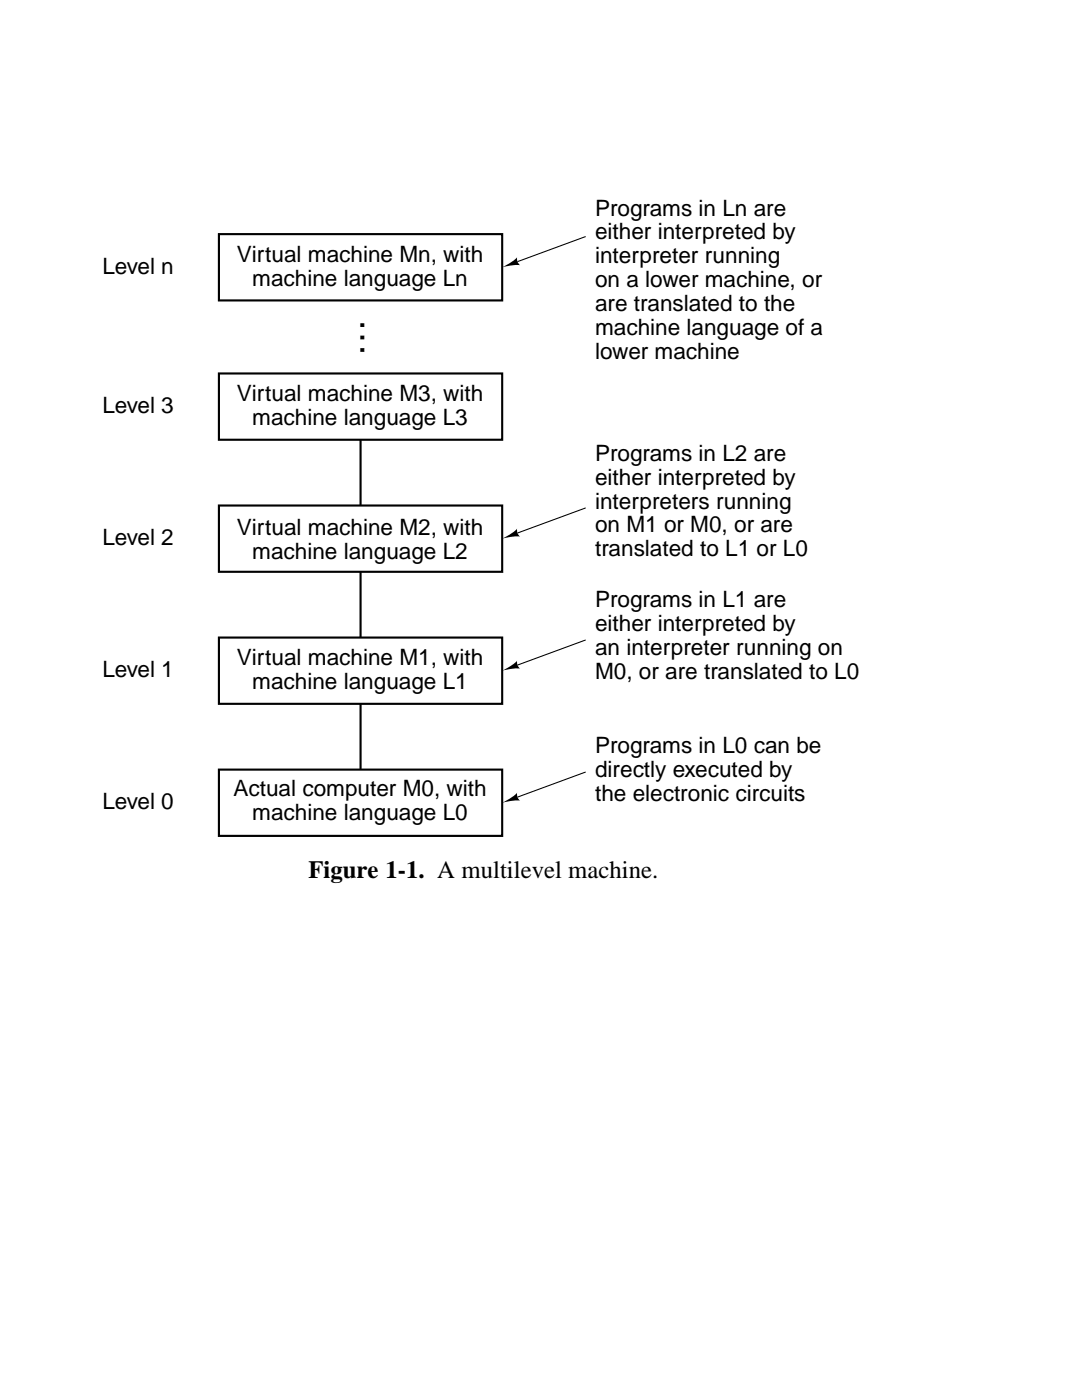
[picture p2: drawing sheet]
<svg xmlns="http://www.w3.org/2000/svg" width="216mm" height="279mm" viewBox="0 0 216 279" stroke-linecap="round" stroke-linejoin="round" font-family="sans-serif">
<defs><g id="words">
<text font-size="7.4" x="71.9" y="63.7" transform="rotate(90 71.9 63.7)">…</text>
<text font-size="4.9" x="61.6" y="175.2">Figure 1-1. A multilevel machine.</text>
<g font-size="4.5">
<text x="118.7" y="43">Programs in Ln are</text>
<text x="118.7" y="47.8">either interpreted by</text>
<text x="47.3" y="52.3">Virtual machine Mn, with</text>
<text x="118.7" y="52.5">interpreter running</text>
<text x="20.4" y="54.7">Level n</text>
<text x="50.3" y="57.1">machine language Ln</text>
<text x="118.7" y="57.3">on a lower machine, or</text>
<text x="118.7" y="62.1">are translated to the</text>
<text x="118.7" y="66.8">machine language of a</text>
<text x="118.7" y="71.6">lower machine</text>
<text x="20.4" y="82.5">Level 3</text>
<text x="47.3" y="80.1">Virtual machine M3, with</text>
<text x="50.3" y="84.8">machine language L3</text>
<text x="118.7" y="92">Programs in L2 are</text>
<text x="118.7" y="96.7">either interpreted by</text>
<text x="118.7" y="101.5">interpreters running</text>
<text x="47.3" y="106.8">Virtual machine M2, with</text>
<text x="118.7" y="106.3">on M1 or M0, or are</text>
<text x="20.4" y="108.8">Level 2</text>
<text x="50.3" y="111.5">machine language L2</text>
<text x="118.7" y="111">translated to L1 or L0</text>
<text x="118.7" y="121.2">Programs in L1 are</text>
<text x="118.7" y="125.9">either interpreted by</text>
<text x="118.7" y="130.7">an interpreter running on</text>
<text x="20.4" y="135.1">Level 1</text>
<text x="47.3" y="132.7">Virtual machine M1, with</text>
<text x="50.3" y="137.5">machine language L1</text>
<text x="118.7" y="135.4">M0, or are translated to L0</text>
<text x="118.7" y="150.3">Programs in L0 can be</text>
<text x="118.7" y="155">directly executed by</text>
<text x="20.4" y="161.4">Level 0</text>
<text x="46.6" y="159">Actual computer M0, with</text>
<text x="118.7" y="159.8">the electronic circuits</text>
<text x="50.3" y="163.7">machine language L0</text>
</g>
</g></defs>
<path d="M71.9 81.1v79.1" fill="none" stroke="#000" stroke-width=".42"/>
<g fill="#fff" stroke="#000" stroke-width=".42">
<path d="M43.7 46.7h56.5v13.3h-56.5z"/>
<path d="M43.7 74.5h56.5v13.3h-56.5z"/>
<path d="M43.7 100.9h56.5v13.2h-56.5z"/>
<path d="M43.7 127.2h56.5v13.3h-56.5z"/>
<path d="M43.7 153.6h56.5v13.2h-56.5z"/>
</g>
<path d="M100.2 53.3l1.9-1.1 1.1-.9 .1 .9 .5 .8-1.4-.1zM100.2 107.5l1.9-1.1 1.1-.9 .1 .9 .5 .7h-1.4zM100.2 133.9l1.9-1.1 1.1-1 .1 .9 .5 .8-1.4-.1zM100.2 160.2l1.9-1.1 1.1-.9 .1 .9 .5 .7h-1.4z" fill="#000"/>
<path d="M116.9 47.2l-13.6 5M116.9 101.4l-13.6 5M116.9 127.7l-13.6 5M116.9 154.1l-13.6 5" fill="none" stroke="#000" stroke-width=".21"/>
<use href="#words"/>
</svg>
